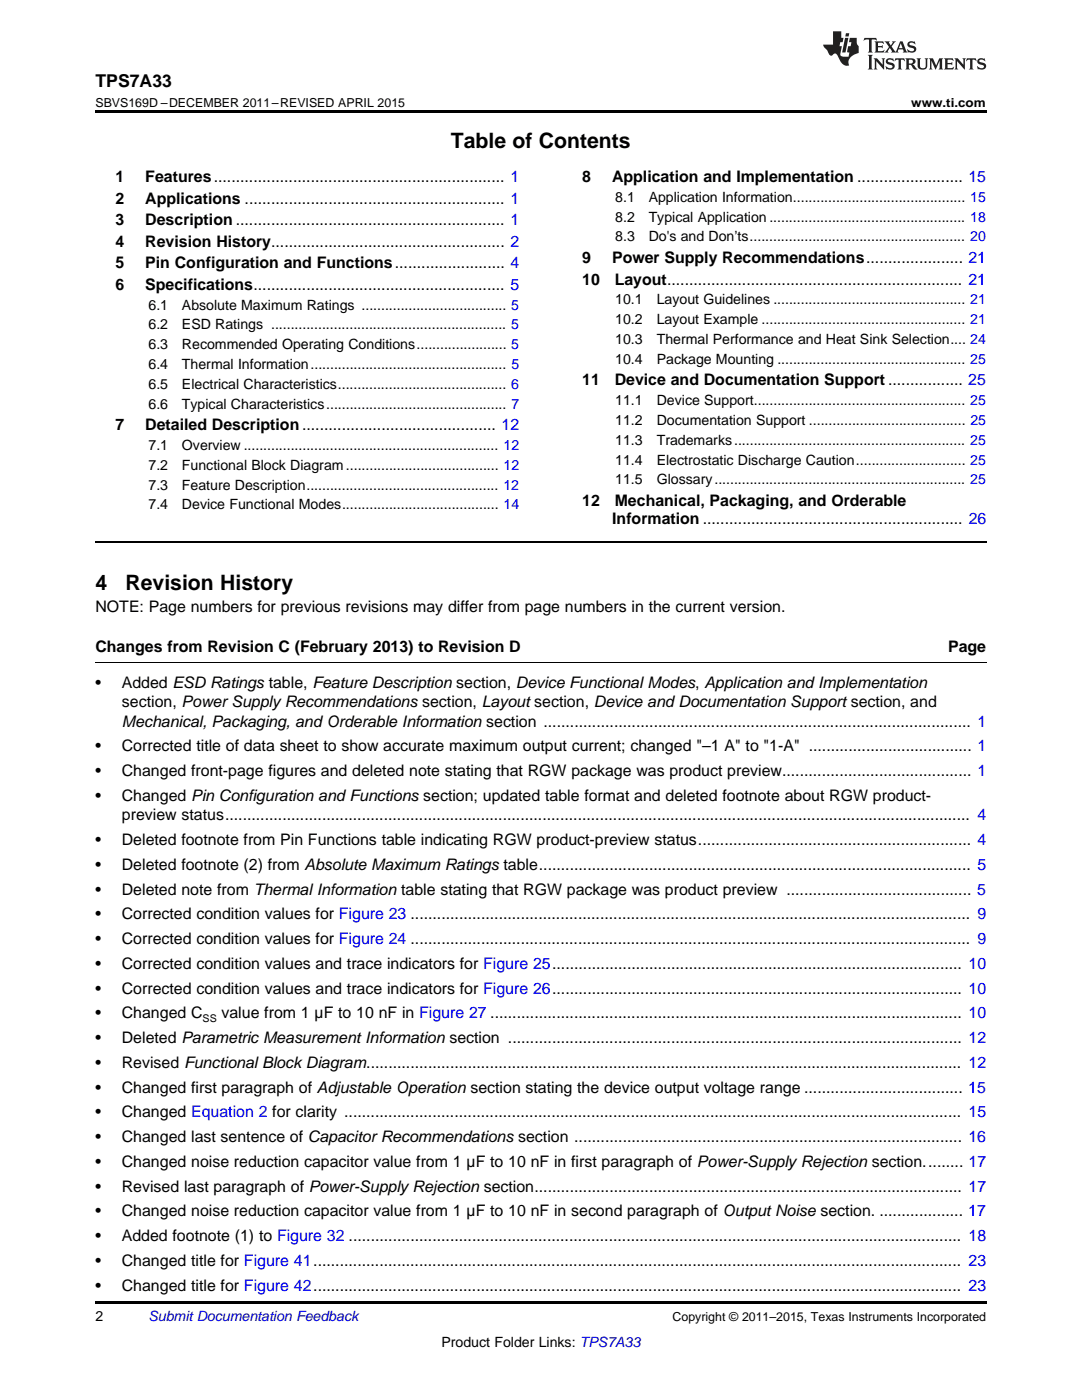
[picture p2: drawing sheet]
<svg xmlns="http://www.w3.org/2000/svg" width="216mm" height="279mm" viewBox="0 0 216 279" stroke-linecap="round" stroke-linejoin="round" font-family="sans-serif">
<defs><g id="words">
<g font-size="4.2">
<text x="90" y="29.6">Table of Contents</text>
<text x="19" y="117.8">4</text>
<text x="25" y="117.8">Revision History</text>
</g>
<text font-size="3.5" x="19" y="17.3">TPS7A33</text>
<g font-size="3.2">
<text x="23" y="36.3">1</text>
<text x="23" y="40.6">2</text>
<text x="29" y="36.3">Features.................................................................. 1</text>
<text x="29" y="40.6">Applications ........................................................... 1</text>
<text x="116.2" y="36.3">8</text>
<text x="122.1" y="36.3">Application and Implementation ........................ 15</text>
<text x="23" y="44.9">3</text>
<text x="29" y="44.9">Description ............................................................. 1</text>
<text x="23" y="49.2">4</text>
<text x="23" y="53.6">5</text>
<text x="29" y="49.2">Revision History..................................................... 2</text>
<text x="29" y="53.6">Pin Configuration and Functions......................... 4</text>
<text x="116.2" y="52.5">9</text>
<text x="122.1" y="52.5">Power Supply Recommendations...................... 21</text>
<text x="23" y="57.9">6</text>
<text x="29" y="57.9">Specifications......................................................... 5</text>
<text x="116.2" y="56.8">10</text>
<text x="122.7" y="56.8">Layout................................................................... 21</text>
<text x="116.2" y="76.9">11</text>
<text x="122.7" y="76.9">Device and Documentation Support ................. 25</text>
<text x="23" y="85.9">7</text>
<text x="29" y="85.9">Detailed Description............................................ 12</text>
<text x="116.2" y="101">12</text>
<text x="122.7" y="101">Mechanical, Packaging, and Orderable</text>
<text x="122.2" y="104.5">Information ........................................................... 26</text>
<text x="19" y="122.1">NOTE: Page numbers for previous revisions may differ from page numbers in the current version.</text>
<text x="19" y="130.2">Changes from Revision C (February 2013) to Revision D</text>
<text x="189.2" y="130.2">Page</text>
<text x="19" y="137.3">•</text>
<text x="24.3" y="137.3">Added ESD Ratings table, Feature Description section, Device Functional Modes, Application and Implementation</text>
<text x="24.3" y="141.1">section, Power Supply Recommendations section, Layout section, Device and Documentation Support section, and</text>
<text x="19" y="150">•</text>
<text x="24.3" y="150">Corrected title of data sheet to show accurate maximum output current; changed &quot;–1 A&quot; to &quot;1-A&quot; ..................................... 1</text>
<text x="24.3" y="145">Mechanical, Packaging, and Orderable Information section ................................................................................................. 1</text>
<text x="19" y="154.9">•</text>
<text x="24.3" y="154.9">Changed front-page figures and deleted note stating that RGW package was product preview........................................... 1</text>
<text x="19" y="159.8">•</text>
<text x="24.3" y="159.8">Changed Pin Configuration and Functions section; updated table format and deleted footnote about RGW product-</text>
<text x="24.3" y="163.7">preview status......................................................................................................................................................................... 4</text>
<text x="19" y="168.7">•</text>
<text x="19" y="173.6">•</text>
<text x="24.3" y="168.7">Deleted footnote from Pin Functions table indicating RGW product-preview status.............................................................. 4</text>
<text x="24.3" y="173.6">Deleted footnote (2) from Absolute Maximum Ratings table.................................................................................................. 5</text>
<text x="19" y="178.5">•</text>
<text x="24.3" y="178.5">Deleted note from Thermal Information table stating that RGW package was product preview .......................................... 5</text>
<text x="19" y="183.5">•</text>
<text x="24.3" y="183.5">Corrected condition values for Figure 23 ............................................................................................................................... 9</text>
<text x="19" y="188.4">•</text>
<text x="24.3" y="188.4">Corrected condition values for Figure 24 ............................................................................................................................... 9</text>
<text x="19" y="193.4">•</text>
<text x="24.3" y="193.4">Corrected condition values and trace indicators for Figure 25............................................................................................. 10</text>
<text x="19" y="198.3">•</text>
<text x="19" y="203.2">•</text>
<text x="24.3" y="198.3">Corrected condition values and trace indicators for Figure 26............................................................................................. 10</text>
<text x="24.3" y="203.2">Changed C</text>
<text x="44.2" y="203.2">value from 1 µF to 10 nF in Figure 27 ........................................................................................................... 10</text>
<text x="19" y="208.2">•</text>
<text x="24.3" y="208.2">Deleted Parametric Measurement Information section ....................................................................................................... 12</text>
<text x="19" y="213.1">•</text>
<text x="24.3" y="213.1">Revised Functional Block Diagram....................................................................................................................................... 12</text>
<text x="19" y="218.1">•</text>
<text x="24.3" y="218.1">Changed first paragraph of Adjustable Operation section stating the device output voltage range .................................... 15</text>
<text x="19" y="223">•</text>
<text x="19" y="227.9">•</text>
<text x="24.3" y="223">Changed Equation 2 for clarity ............................................................................................................................................ 15</text>
<text x="24.3" y="227.9">Changed last sentence of Capacitor Recommendations section ........................................................................................ 16</text>
<text x="19" y="232.9">•</text>
<text x="24.3" y="232.9">Changed noise reduction capacitor value from 1 µF to 10 nF in first paragraph of Power-Supply Rejection section......... 17</text>
<text x="19" y="237.8">•</text>
<text x="24.3" y="237.8">Revised last paragraph of Power-Supply Rejection section................................................................................................. 17</text>
<text x="19" y="242.7">•</text>
<text x="24.3" y="242.7">Changed noise reduction capacitor value from 1 µF to 10 nF in second paragraph of Output Noise section. ................... 17</text>
<text x="19" y="247.7">•</text>
<text x="24.3" y="247.7">Added footnote (1) to Figure 32 ........................................................................................................................................... 18</text>
<text x="19" y="252.6">•</text>
<text x="19" y="257.6">•</text>
<text x="24.3" y="252.6">Changed title for Figure 41................................................................................................................................................... 23</text>
<text x="24.3" y="257.6">Changed title for Figure 42................................................................................................................................................... 23</text>
</g>
<g font-size="2.8">
<text x="122.8" y="40.3">8.1</text>
<text x="129.4" y="40.3">Application Information............................................ 15</text>
<text x="122.8" y="44.2">8.2</text>
<text x="129.4" y="44.2">Typical Application .................................................. 18</text>
<text x="122.8" y="48.2">8.3</text>
<text x="129.4" y="48.2">Do's and Don’ts....................................................... 20</text>
<text x="29.6" y="61.8">6.1</text>
<text x="29.6" y="65.8">6.2</text>
<text x="36.3" y="61.8">Absolute Maximum Ratings ..................................... 5</text>
<text x="36.3" y="65.8">ESD Ratings ............................................................ 5</text>
<text x="122.8" y="60.7">10.1</text>
<text x="122.8" y="64.7">10.2</text>
<text x="131" y="60.7">Layout Guidelines ................................................. 21</text>
<text x="131" y="64.7">Layout Example .................................................... 21</text>
<text x="29.6" y="69.7">6.3</text>
<text x="36.3" y="69.7">Recommended Operating Conditions....................... 5</text>
<text x="122.8" y="68.7">10.3</text>
<text x="131" y="68.7">Thermal Performance and Heat Sink Selection.... 24</text>
<text x="29.6" y="73.7">6.4</text>
<text x="29.6" y="77.6">6.5</text>
<text x="36.3" y="73.7">Thermal Information.................................................. 5</text>
<text x="36.3" y="77.6">Electrical Characteristics........................................... 6</text>
<text x="122.8" y="72.6">10.4</text>
<text x="131" y="72.6">Package Mounting ................................................ 25</text>
<text x="29.6" y="81.6">6.6</text>
<text x="36.3" y="81.6">Typical Characteristics.............................................. 7</text>
<text x="122.8" y="80.9">11.1</text>
<text x="131" y="80.9">Device Support...................................................... 25</text>
<text x="29.6" y="89.8">7.1</text>
<text x="36.3" y="89.8">Overview ................................................................. 12</text>
<text x="122.8" y="84.8">11.2</text>
<text x="122.8" y="88.8">11.3</text>
<text x="131" y="84.8">Documentation Support ........................................ 25</text>
<text x="131" y="88.8">Trademarks........................................................... 25</text>
<text x="29.6" y="93.8">7.2</text>
<text x="36.3" y="93.8">Functional Block Diagram....................................... 12</text>
<text x="122.8" y="92.7">11.4</text>
<text x="131" y="92.7">Electrostatic Discharge Caution............................ 25</text>
<text x="29.6" y="97.7">7.3</text>
<text x="29.6" y="101.7">7.4</text>
<text x="36.3" y="97.7">Feature Description................................................. 12</text>
<text x="36.3" y="101.7">Device Functional Modes........................................ 14</text>
<text x="122.8" y="96.7">11.5</text>
<text x="131" y="96.7">Glossary................................................................ 25</text>
<text x="19" y="263.6">2</text>
<text x="88.1" y="268.9">Product Folder Links: TPS7A33</text>
</g>
<text font-size="2.8" fill="#0000c8" x="29.6" y="263.6">Submit Documentation Feedback</text>
<g font-size="2.5">
<text x="19" y="21.4">SBVS169D –DECEMBER 2011–REVISED APRIL 2015</text>
<text x="181.8" y="21.4">www.ti.com</text>
<text x="134.2" y="263.6">Copyright © 2011–2015, Texas Instruments Incorporated</text>
</g>
<text font-size="2.1" x="40.4" y="203.9">SS</text>
</g></defs>
<path d="M19 22h177.8v.5h-177.8zM19 259.7h177.8v.5h-177.8z" fill="#000"/>
<path d="M19 132.3h177.8" fill="none" stroke="#000" stroke-width=".2"/>
<path d="M19 108.2h177.8" fill="none" stroke="#000" stroke-width=".35"/>
<g fill="#231f20">
<path d="M172.5 7.6l-.1 .5 .4-.2h.6v.1v2.1l-.2 .4h.9l-.2-.4v-2.1l.1-.1h.5l.5 .2-.2-.5zM174.5 8.3l.2 .3v1.5l-.2 .4h1.8l.2-.6a1.04 1.04 0 0 1-1.3 .2v-.7h.6l.3 .2v-.6l-.3 .2h-.6v-.6l.8-.1 .4 .3-.2-.5zM176.5 8.3l.9 1.1-.9 1.1h.8l-.2-.2 .4-.7 .5 .7-.2 .2h1.5l-.2-.2 .2-.4h.9l.1 .4-.2 .2h1l-.3-.3-.7-1.9h-.5l-.9 2-.8-1 .9-1h-.8l.1 .3-.4 .5-.3-.6 .1-.2zM179.7 8.6l.4 1h-.7zM181.3 8.4a.63 .63 0 0 0-.2 .7 .63 .63 0 0 0 .6 .4l.6 .2 .1 .2a.75 .75 0 0 1-.7 .4 .75 .75 0 0 1-.6-.5l.1 .7 .1-.1a1.11 1.11 0 0 0 1.5-.6 1.13 1.13 0 0 0-1.2-.8l-.1-.4a1.04 1.04 0 0 1 1.2 .2l-.2-.5-.2 .1-.4-.2zM173.2 10.9l.2 .4v2.2l-.2 .4h1l-.3-.4v-2.2l.3-.4zM174.3 11.6l.3 .4v1.5l-.3 .4h.8l-.2-.4v-1.3l1.5 1.7v-1.9l.2-.4h-.7l.2 .4v.9l-1.1-1.3zM177 11.8a.62 .62 0 0 0-.2 .7 .62 .62 0 0 0 .6 .4l.6 .1 .1 .3a.76 .76 0 0 1-.7 .3 .76 .76 0 0 1-.7-.4l.2 .7 .1-.1a1.11 1.11 0 0 0 1.5-.6 1.13 1.13 0 0 0-1.2-.8l-.1-.4a1.04 1.04 0 0 1 1.2 .2l-.2-.6-.2 .1-.5-.1zM178.7 11.6l-.2 .6a.61 .61 0 0 1 .8-.3v1.6l-.2 .4h.9l-.2-.4v-1.6a.63 .63 0 0 1 .7 .3l-.1-.6zM180.6 11.6l.3 .4v1.5l-.3 .4h1l-.2-.2-.1-.8 .6 .2a.76 .76 0 0 0 1.2 .7l-1-1a.58 .58 0 0 0 .6-.5 .58 .58 0 0 0-.5-.6zM181.4 11.9h.1a.45 .45 0 0 1 .5 .1 .45 .45 0 0 1 .1 .5l-.8 .2zM182.9 11.6l.2 .2a2.17 2.17 0 0 0 .3 1.9 .99 .99 0 0 0 1.6-.6v-1.1l.2-.4h-.7l.2 .2a1.92 1.92 0 0 1-.2 1.8 .6 .6 0 0 1-.9-.5v-1.1l.2-.4zM185.4 11.6l.2 .4v1.5l-.2 .4h.7l-.2-.4v-1.4l.8 1.8 .8-1.8v1.4l-.2 .4h.9l-.2-.4v-1.5l.2-.4h-.8l-.6 1.5-.6-1.5zM188.4 11.6l.2 .4v1.5l-.2 .4h1.8l.1-.6a1.04 1.04 0 0 1-1.2 .1v-.6h.5l.4 .2v-.6l-.4 .2h-.5v-.7h.8l.3 .3-.1-.6zM190.5 11.6l.2 .4v1.5l-.2 .4h.7l-.2-.4v-1.3l1.5 1.7v-1.9l.2-.4h-.7l.2 .4v.9l-1.1-1.3zM192.9 11.6l-.1 .6a.61 .61 0 0 1 .7-.3l.1 1.6-.3 .4h1l-.3-.4 .1-1.6a.63 .63 0 0 1 .7 .3l-.1-.6zM195.2 11.8a.62 .62 0 0 0-.2 .7 .62 .62 0 0 0 .6 .4l.6 .1 .1 .3a.76 .76 0 0 1-.7 .3 .76 .76 0 0 1-.6-.4l.1 .7 .1-.1a1.11 1.11 0 0 0 1.6-.6 1.13 1.13 0 0 0-1.3-.8l-.1-.4a1.04 1.04 0 0 1 1.2 .2l-.1-.6-.2 .1-.5-.1z"/>
<path d="M166.2 6.3v2.6h-1.9v.4l.8 .9a.91 .91 0 0 0 1 .8 .56 .56 0 0 1 .5-.3 .56 .56 0 0 1 .5 .3l.4 .8a1.53 1.53 0 0 0 1.9 1.2 1.54 1.54 0 0 1 1-2.1l.9-.3v-1.4a1.52 1.52 0 0 1-.4-1.6h-1.3l-.2 .8h.5l-.2 .8h-.5l-.1 1v.2l.4 .1-.2 .8a1.93 1.93 0 0 1-1.6-.3l.3-1.8h-.5l.2-.8h.4l.2-.8h-.4v-1.3zM168.6 7.6l-.6 2.9h.7l.6-2.9zM168.8 6.6l-.1 .7h.6l.2-.7z"/>
</g>
<use href="#words"/>
</svg>
